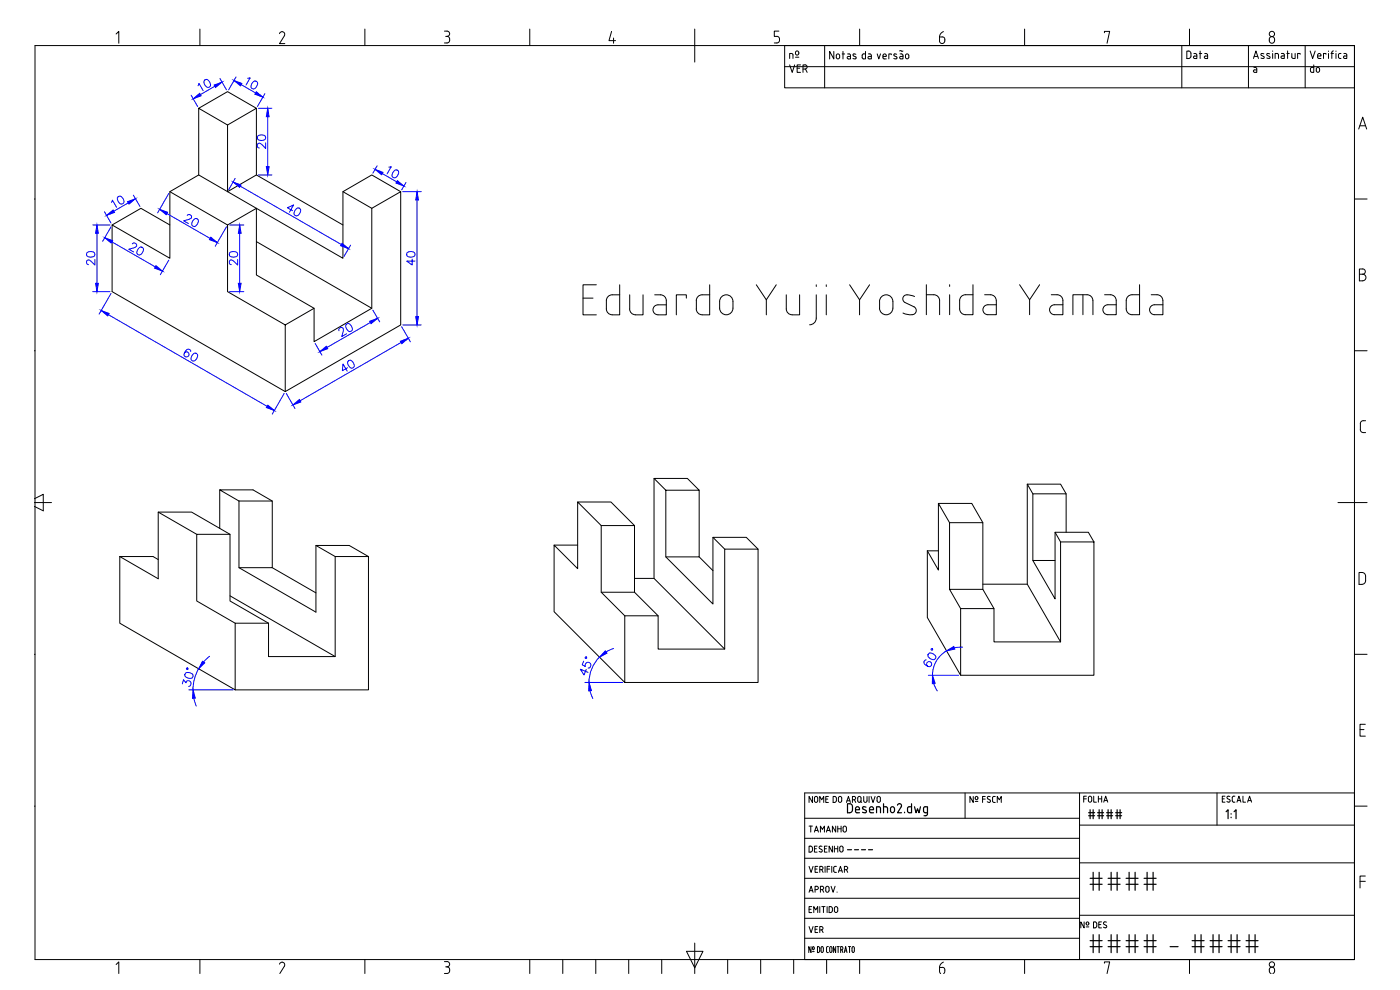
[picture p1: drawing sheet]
<svg xmlns="http://www.w3.org/2000/svg" width="420mm" height="297mm" viewBox="0 0 420 297" stroke-linecap="round" stroke-linejoin="round" font-family="sans-serif">
<defs><g id="words">
<g font-size="9.7">
<text x="326.3" y="268.5">####</text>
<text x="326.3" y="287.2">#### - ####</text>
</g>
<g font-size="7.5" fill="#00f">
<text x="100.9" y="102.3">20</text>
<text x="54.3" y="109.7">60</text>
</g>
<g font-size="7.1" fill="#00f">
<text x="58.6" y="28.6">10</text>
<text x="115.4" y="54.7">10</text>
<text x="32.5" y="63.5">10</text>
<text x="54.3" y="69.1">20</text>
<text x="37.7" y="77.6">20</text>
</g>
<g font-size="6.6" fill="#00f">
<text x="73" y="27.9">10</text>
<text x="85.4" y="66">40</text>
<text x="102" y="112.5">40</text>
<text x="178.5" y="203.9" transform="rotate(-90 178.5 203.9)">45°</text>
<text x="59.3" y="207.1" transform="rotate(-90 59.3 207.1)">30°</text>
</g>
<text font-size="6.2" fill="#00f" x="125.9" y="80.8" transform="rotate(-90 125.9 80.8)">40</text>
<text font-size="6.2" x="326" y="246.9">####</text>
<g font-size="5.7" fill="#00f">
<text x="80.8" y="45.9" transform="rotate(-90 80.8 45.9)">20</text>
<text x="29.6" y="80.8" transform="rotate(-90 29.6 80.8)">20</text>
<text x="72.7" y="80.8" transform="rotate(-90 72.7 80.8)">20</text>
</g>
<text font-size="5.3" x="355.2" y="18.7">Data</text>
<g font-size="4.9">
<text x="324.2" y="242">FOLHA</text>
<text x="242" y="250.8">TAMANHO</text>
<text x="242" y="268.8">APROV.</text>
<text x="242" y="281.2">VER</text>
</g>
<text font-size="2.6" x="253.3" y="256.1">----</text>
</g></defs>
<!-- layer: Bloco da legenda -->
<g fill="none" stroke="#000" stroke-width=".3">
<path d="M10.5 13.7h396v274.2h-396zM34.8 10.2l.9-.8v3.6M60 8.7v5M84.7 9.5l.7 .4-.1 .8M84.7 9.5l-.5 .2-.3 .4M85.4 10.7l-1.5 2.4h1.6M109.5 8.7v5M133.4 9.3h.8a.83 .83 0 0 1 .7 1.1 .83 .83 0 0 1-1.1 .5M134.2 10.9a1.01 1.01 0 0 1 .8 1 1.01 1.01 0 0 1-.8 1h-.8M159 8.7v5M183.5 9.4l-.7 2.8h1.9M184.1 11.4v1.6"/>
<path d="M208.5 8.7v9.9M232.4 12.9h.8M233.1 10.9a1.02 1.02 0 0 1 .9 1 1.02 1.02 0 0 1-.9 1M233.8 9.3h-1.4v1.6h.8M235.5 13.7v12.7h171M237 17.5v-1.5l.9 .3 .1 1.2M237 19.5l.8 2.2 .7-2.2M238.7 17.2h1M238.8 15.5a.55 .55 0 0 1 .8 0 .55 .55 0 0 1 0 .8 .55 .55 0 0 1-.8 0zM240.2 19.5h-1v2.2h1M241.6 19.5a.62 .62 0 0 1 .6 .6 .62 .62 0 0 1-.6 .6h-.6M241.6 19.5h-.6v2.2"/>
<path d="M247.5 13.7v12.7M250.2 15.4v2.3l-1.2-2.3v2.3M252 16.7a.5 .5 0 0 0-.5-.5 .5 .5 0 0 0-.5 .5v.5a.5 .5 0 0 0 .5 .5 .5 .5 0 0 0 .5-.5M252 16.7v.5M252.7 16.2h.8M253 15.4v2.3M254.4 16.2h.6l.2 .4v1.1l-.8-.1-.2-.3 .2-.3 .8-.1M256.8 16.3l-.5-.1-.3 .2 .1 .3 .8 .5v.4l-.9-.1M258 8.7v5M259.2 16.2l-.4 .2-.1 .8 .5 .5M259.2 16.2h.5M259.7 15.4v2.3h-.5"/>
<path d="M260.6 16.2h.7l.2 .4v1.1l-.8-.1-.2-.3 .2-.3 .8-.1M263.3 16.2l.4 1.5 .6-1.5M265 16.9h1a.52 .52 0 0 0-.4-.7 .52 .52 0 0 0-.6 .5l.2 .9 .8 .1M267.5 16.4v-.2h-.8v1.5M269.1 16.3l-.6-.1-.3 .2 .2 .3 .8 .5-.1 .4-.9-.1M270.1 16.2h.7l.2 .4v1.1h-.6M270.4 16.9l-.4 .4 .4 .4M270.4 16.9h.6M271 15.3h-1M272 16.2a.5 .5 0 0 1 .7 .5v.5a.5 .5 0 0 1-.5 .5 .5 .5 0 0 1-.5-.5zM281.9 12.3a.79 .79 0 0 0 .8 .8 .79 .79 0 0 0 .8-.8M282 11.1l1.3 .2 .3 1"/>
<path d="M282 11.1v1.2M283.1 9.5l-.9 .8-.2 .8M307.5 8.7v5M331.5 9.8v-.4h1.5l-.8 3.6M354.7 13.7v12.7M357 8.7v5M374.7 13.7v12.7M376.2 17.5l.7-2.2 .8 2.2M376.4 16.9h1.1M379.3 16.2l-.6-.2-.3 .3 .2 .3 .8 .5-.1 .4-.9-.1M381 16.2l-.5-.2-.3 .2 .1 .4 .8 .5v.4l-.9-.1M381.2 11.2a.9 .9 0 0 1 1.3 .8 .9 .9 0 0 1-1.3 .7l-.3-.9z"/>
<path d="M381.9 15.3v.1M381.9 16v1.5M382.7 17.5v-1.5l.9 .2 .1 1.3M384.6 16l.6 .1 .2 .4v1h-.8l-.2-.3 .2-.4h.8M386.2 16h.7M386.4 15.3v2.2M387.7 16v1.3l1 .2v-1.5M390.2 16.3v-.3h-.8v1.5M391.7 13.7v12.7M393.2 15.3l.7 2.2 .8-2.2M394.3 19.5v2.2l-.8-.1-.2-.3M395.4 16.6l.2 .9h.8"/>
<path d="M395.4 16.5a.5 .5 0 0 1 .5-.5 .5 .5 0 0 1 .5 .5M396.4 16.6v.2h-1M397.9 16.3v-.3h-.7v1.5M398.7 15.3v.1M398.7 16v1.5M399.4 16h.8M400.2 15.3l-.5 .5v1.7M400.9 15.3v.1M400.9 16v1.5M402.4 16l-.5 .1-.2 .4v.8l.7 .2M403.3 16l.7 .1 .2 .4v1h-.8l-.2-.3 .2-.4h.8M235.5 20h171"/>
<path d="M239.2 20.5h.8M241.7 20.7l.5 1M376.3 20.2l.8 .2 .1 1.3-1-.2v-.4l.3-.1M376.5 21h.7M394.3 20.2l-1 .2v.9M395.1 20.5a.5 .5 0 0 1 .5-.3 .5 .5 0 0 1 .4 .5v.5a.49 .49 0 0 1-.5 .5 .49 .49 0 0 1-.5-.5zM407.8 38.7l1.2-3.5 1.2 3.5M408.1 37.7h1.7M10.3 59.7h.2M406.5 59.7h3.8M408 82.3h1M409 80.7a.79 .79 0 0 1 .8 .8 .79 .79 0 0 1-.8 .8"/>
<path d="M409 80.7h-1v3.6l1-.1a.98 .98 0 0 0 .9-.9 .98 .98 0 0 0-.9-1M10.3 105.2h.2M406.5 105.2h3.8M408.2 128.9a.9 .9 0 0 0 .9 .9h.7M408.3 127.1v1.8M409.1 126.2a.9 .9 0 0 0-.9 .9M409.2 126.2h.6M10.3 149.6l2.7-1.3v5l-2.7-1.4M10.3 150.8h5.2M401.5 150.8h8.8M407.9 171.8a1.52 1.52 0 0 1 1.9 .7v1.7l-.2 .7a1.69 1.69 0 0 1-1.7 .4zM10.3 196.3h.2"/>
<path d="M406.5 196.3h3.8M408.2 218.9h1.1M409.8 217.3h-1.6v3.6h1.6M243.8 239v1.8l-1-1.8v1.8M244.4 239.4a.5 .5 0 0 1 .5-.4 .5 .5 0 0 1 .5 .4M244.4 239.5v.8a.5 .5 0 0 0 .5 .4 .5 .5 0 0 0 .5-.4v-.8M247.8 239.8h.6M248.6 239h-.8v1.8h.8M251 239.5l-.3-.5h-.7v1.8l.7-.1 .3-.5M251 239.5v.7M251.6 239.5v.8a.5 .5 0 0 0 .5 .4 .5 .5 0 0 0 .5-.4v-.8M251.6 239.4a.5 .5 0 0 1 .5-.4 .5 .5 0 0 1 .5 .4"/>
<path d="M255.8 240l.5-.1a.49 .49 0 0 0 .5-.4 .49 .49 0 0 0-.5-.5h-.5v1.8M256.4 240l.4 .8M257.4 239.4a.5 .5 0 0 1 .5-.4 .5 .5 0 0 1 .5 .4M257.4 239.5v.8a.5 .5 0 0 0 .5 .4 .5 .5 0 0 0 .5-.4v-.8M259.2 239v1.3a.5 .5 0 0 0 .5 .4 .5 .5 0 0 0 .5-.4v-1.3M260.8 239v1.8M261.4 239l.6 1.8 .6-1.8M263.2 239.4a.5 .5 0 0 1 .5-.4 .5 .5 0 0 1 .5 .4M263.2 239.5v.8a.5 .5 0 0 0 .5 .4 .5 .5 0 0 0 .5-.4v-.8M289.6 237.9v7.6M292.1 239v1.8l-1-1.8v1.8M293.5 239.3l-.1-.2a.42 .42 0 0 0-.6 0 .42 .42 0 0 0 0 .7 .42 .42 0 0 0 .7-.2"/>
<path d="M293.5 239.4v.2M294.9 239.8h.8M295.7 239h-.8v1.8M297.2 239.1a.46 .46 0 0 0-.7-.1 .46 .46 0 0 0 0 .7l.6 .3a.49 .49 0 0 1-.1 .8 .49 .49 0 0 1-.7-.3M298.7 239l-.8 .2v1.1l.2 .4 .6 .1M324 237.9v50M365.2 237.9v9.7M366.8 239.7h.6M367.6 238.9h-.8v1.8h.8M369.1 239a.46 .46 0 0 0-.7-.1 .46 .46 0 0 0 0 .7l.8 .6-.4 .5M370.6 238.9h-.6l-.2 .5 .1 1.1 .7 .2M373 238.9v1.8h.8"/>
<path d="M406.5 237.9h-165v50M10.3 241.9h.2M241.5 257.5h82.5M241.5 251.5h82.5M241.5 245.5h82.5M242.8 259.9l.6 1.8 .6-1.8M243.3 255.7l.4-.3a1.21 1.21 0 0 0-.2-1.5h-.7v1.8h.5M244.4 254.7h.6M245.2 253.9h-.8v1.8h.8M245.4 259.9h-.8v1.8h.8M246 240.8v-1.8l.6 1 .6-1v1.8M246.2 253.9l.5 .1"/>
<path d="M246.2 253.9l-.4 .4 .8 .6M246.5 259.9a.5 .5 0 0 1 .5 .5 .5 .5 0 0 1-.5 .5M246.5 259.9h-.5v1.8M246.6 254.9a.48 .48 0 0 1 0 .8 .48 .48 0 0 1-.8-.2M247.4 254.7h.6M247.6 259.9v1.8M248.2 253.9h-.8v1.8h.8M249 259.9h-.8v1.8M249.6 259.9v1.8M249.8 253.9v1.8l-1-1.8v1.8M250.4 253.9v1.8M250.4 254.7h1"/>
<path d="M250.7 259.9l-.5 .5M250.7 259.9h.3M251.4 253.9v1.8M253 254.3a.5 .5 0 0 0-.5-.4 .5 .5 0 0 0-.5 .4v.9a.5 .5 0 0 0 .5 .5 .5 .5 0 0 0 .5-.5M254 240.8l.6-1.8 .6 1.8M254.2 240.3h.8M258.1 240.4l.5 .4M292.7 240.5h.8M299.3 240.8v-1.8l.6 1 .6-1v1.8M324 258.9h82.5M324 247.6h82.5M368.2 240.5l.6 .2"/>
<path d="M371.2 240.7l.6-1.8 .6 1.8M371.4 240.2h.8M374.4 240.7l.6-1.8 .6 1.8M374.6 240.2h.8M406.5 241.9h3.8M241.5 275.5h82.5M241.5 269.5h82.5M241.5 263.5h82.5M242.8 272.8h.6M243.6 272h-.8v1.8h.8M244.2 273.8v-1.8l.6 1 .6-1v1.8M244.6 260.8h.6"/>
<path d="M246 272v1.8M246 260.9h.5M246.6 272h1M246.6 260.9l.4 .8M247.1 272v1.8M248.2 272v1.8M248.2 260.8h.8M249.8 272.6l-.3-.5-.7-.1v1.8l.7-.1 .3-.4M249.8 272.6v.7M250.2 260.4l.1 1.1 .7 .2M250.5 272.3a.5 .5 0 0 1 .5-.3 .5 .5 0 0 1 .4 .5v.8a.5 .5 0 0 1-.5 .5 .5 .5 0 0 1-.5-.5zM251.6 261.7l.6-1.8 .6 1.8"/>
<path d="M251.8 261.3h.9M253.4 260.9h.5a.5 .5 0 0 0 .5-.4 .5 .5 0 0 0-.5-.6h-.5v1.8M254 260.9l.4 .8M324 274.6h82.5M408.2 264.4h1.6M409.8 262.8h-1.6v3.6M34.8 289.4l.9-.8v3.5M60 287.9v4.2M84.7 288.7l.7 .4-.1 .8M84.7 288.7l-.5 .2-.3 .4M85.4 289.9l-1.4 2.2M109.5 287.9v4.2"/>
<path d="M133.4 288.5h.8M133.8 290.1h.4M134.2 288.5a.79 .79 0 0 1 .7 .8 .79 .79 0 0 1-.7 .8M134.2 290.1a1.01 1.01 0 0 1 .8 1 1.01 1.01 0 0 1-.8 1h-.8M159 287.9v4.2M168.9 287.9v4.2M178.8 287.9v4.2M188.7 287.9v4.2M198.6 287.9v4.2M206 285.4h5l-2.5 5zM208.5 283v9.1M218.4 287.9v4.2"/>
<path d="M228.3 287.9v4.2M238.2 287.9v4.2M241.5 281.5h82.5M243.4 284v1.8l-.7-1.8v1.8M243.8 285.5h.6M244 284.1a.43 .43 0 0 1 .4 .4 .43 .43 0 0 1-.4 .4zM245.3 284a.52 .52 0 0 1 .7 .6v.7a.51 .51 0 0 1-.7 .5zM246.4 285.3l.3 .5 .4-.5M247.1 284.5l-.2-.4h-.3l-.2 1.2M247.1 284.5v.8M248.1 287.9v4.2M248.6 284l-.5 .2-.1 1.2 .2 .4h.4"/>
<path d="M249 285.3l.3 .5 .4-.5M249 285.3v-1.1l.3-.2 .3 .2 .1 1.1M250.8 284v1.8l-.7-1.8v1.8M251.2 284h.7M251.5 284v1.8M252.3 285h.3M252.6 285l.3-.3v-.5l-.6-.2v1.8M252.7 285l.3 .8M253.4 285.8l.4-1.8 .4 1.8M253.5 285.3h.6M254.6 284h.7M255 284v1.8"/>
<path d="M255.7 285.3v-1.1l.3-.2 .4 .2v1.1M255.7 285.3l.3 .5 .4-.5M258 287.9v4.2M282 290.3v1.4l.3 .4M282 290.3h.8M282.8 290.2a1.02 1.02 0 0 1 .8 .8 1.02 1.02 0 0 1-.4 1.1M283.1 288.7l-.9 .8-.2 .8M307.5 287.9v4.2M331.5 289v-.4h1.5l-.8 3.5M357 287.9v4.2M381.5 292.1a.92 .92 0 0 1-.5-1.4 .92 .92 0 0 1 1.4 0l.1 .9-.5 .5"/>
<circle cx="381.7" cy="10.2" r=".79"/>
<circle cx="381.7" cy="289.4" r=".79"/>
</g>
<g fill="none" stroke="#000" stroke-width=".36">
<path d="M254.3 241.2h.7a.85 .85 0 0 1 .8 .8v1a.81 .81 0 0 1-.8 .8l-.7 .1zM256.8 243h1.1a.62 .62 0 0 0-.4-.9 .62 .62 0 0 0-.7 .6v.9l1.1 .3M259.9 242.2a.55 .55 0 0 0-.7-.2 .55 .55 0 0 0-.3 .6l.9 .5 .2 .5-.3 .2-.9-.1M260.9 243h1.3a.63 .63 0 0 0-.5-.9 .63 .63 0 0 0-.8 .6l.3 1.1 1 .1M263.1 243.9v-1.8l1.1 .2 .1 1.6M265.2 242.1l.6-.1 .5 .3 .1 1.6M265.2 241.2v2.7M267.4 242.2l.4-.2 .5 .2 .1 1a.59 .59 0 0 1-.5 .6 .59 .59 0 0 1-.6-.6zM269.3 241.6a.62 .62 0 0 1 .9-.4 .62 .62 0 0 1 .3 .9l-1.1 1.8h1.2M271.5 243.7v.2M273.6 241.2v2.7l-1-.1a1.33 1.33 0 0 1-.2-1.5l.5-.3 .7 .1M274.5 242.1l.4 1.8 .5-1.2 .4 1.2 .5-1.8"/>
<path d="M278.3 243.9l-1.1-.3a1.33 1.33 0 0 1 .2-1.5h.9v2.1l-.2 .5-.8 .1M368 243.5l.6-.5v2.6M369.5 244.1v.2M369.5 245.2v.1M370.4 243.5l.6-.5v2.6"/>
</g>
<!-- layer: 0 -->
<g fill="none" stroke="#000" stroke-width=".3">
<path d="M59.6 32.5l8.7 5 8.6-5-8.6-5-8.7 5v20M76.9 32.5v20l-8.6 5v-20M51 57.5l17.3 10M76.9 52.5l26 15M102.9 57.5v20l-43.3-25-8.6 5v20l-17.4-10v20l52 30 34.7-20v-40l-8.7 5M120.3 57.5l-8.7-5-8.7 5 8.7 5M33.6 67.5l8.7-5 8.7 5M76.9 72.5l34.7 20M111.6 62.5v30l-17.3 10v-10M85.6 97.5l-17.3-10v-20l8.6-5v20l17.4 10-8.7 5v20M175 89.5h3M179 85.4h-4v9.1h4"/>
<path d="M186 85.4v9.1h-2.3a1.78 1.78 0 0 1-1.7-1.8v-2.5a1.75 1.75 0 0 1 1.7-1.7h2.3M189 88.5v4.2a1.75 1.75 0 0 0 1.7 1.7l2.3 .1v-6M196.5 88.5a3.2 3.2 0 0 1 3 .5l.5 1.2v4.3h-2.5a1.5 1.5 0 0 1-1.5-1.5 1.5 1.5 0 0 1 1.5-1.5h2.5M206 89.5v-1h-3v6M210.7 88.5a1.71 1.71 0 0 0-1.7 1.7v2.5a1.75 1.75 0 0 0 1.7 1.7M210.7 88.5h2.3M213 85.4v9.1h-2.3M216.6 89a2 2 0 0 1 2.1-.4 2 2 0 0 1 1.3 1.9 3.6 3.6 0 0 1-.6 3.4 2 2 0 0 1-2.2 .4 2 2 0 0 1-1.2-1.8 3.6 3.6 0 0 1 .6-3.5zM227 85.4l3 4.6 3-4.6M230 90v4.5M236 88.5v4.2a1.75 1.75 0 0 0 1.7 1.7M240 88.5v6h-2.3"/>
<path d="M245 88.5v7a2 2 0 0 1-2 2M245 85.4v.6M248 85.4v.6M248 88.5v6M255 85.4l3 4.6 3-4.6M258 90v4.5M268 90.5a2 2 0 0 0-2-2 2 2 0 0 0-2 2 3.6 3.6 0 0 0 .5 3.4 2 2 0 0 0 2.2 .4 2 2 0 0 0 1.3-1.9M268 90.5v2M271 93.9l1.3 .5h1.4M274.5 89a3.1 3.1 0 0 0-3.3 0 1.22 1.22 0 0 0 .3 1.7l2.8 1.4a1.26 1.26 0 0 1 .6 1.4 1.26 1.26 0 0 1-1.2 .9M278 88.4h2.2a1.75 1.75 0 0 1 1.8 1.8v4.2M278 85.4v9"/>
<path d="M285 85.4v.5M285 88.4v6M292 85.4v9h-2.2a1.75 1.75 0 0 1-1.8-1.7v-2.5a1.75 1.75 0 0 1 1.7-1.8h2.3M295.5 88.4a3.2 3.2 0 0 1 3 .5l.5 1.3v4.2h-2.5a1.49 1.49 0 0 1-1.5-1.5 1.49 1.49 0 0 1 1.5-1.5h2.5M306 85.4l3 4.5 3-4.5M309 89.9v4.5M315.5 88.4a3.2 3.2 0 0 1 3 .5l.5 1.3v4.2h-2.5a1.49 1.49 0 0 1-1.5-1.5 1.49 1.49 0 0 1 1.5-1.5h2.5M325 88.4v6M328 90.2a1.75 1.75 0 0 0-1.8-1.8h-4.2v6M328 90.2v4.2M331.5 88.4a3.2 3.2 0 0 1 3 .5l.5 1.3v4.2h-2.5M332.5 91.4a1.49 1.49 0 0 0-1.5 1.5 1.49 1.49 0 0 0 1.5 1.5"/>
<path d="M332.5 91.4h2.5M342 85.4v9h-2.2a1.75 1.75 0 0 1-1.8-1.7v-2.5a1.75 1.75 0 0 1 1.7-1.8h2.3M345.5 88.4a3.2 3.2 0 0 1 3 .5l.5 1.3M349 90.2v4.2h-2.5a1.49 1.49 0 0 1-1.5-1.5 1.49 1.49 0 0 1 1.5-1.5h2.5M47.5 153.6l11.5 6.7M65.9 147v11.5M71.7 150.3v20l23.1 13.4v-20M71.7 150.3h10v20h-10M71.7 150.3l-5.8-3.3h10l5.8 3.3M173.4 150.6h10l7 7.1h-10M180.4 157.7l-7-7.1v20l-7.1-7v19.9l21.2 21.3h40v-40h-10v30h-20v-10h-10v20M180.4 157.7v20l7.1 7.1"/>
<path d="M190.4 157.7v20h-10M196.3 143.6v29.9l21.2 21.3M199.8 147.1l-3.5-3.5h10l3.5 3.5h-10v20l14.2 14.1v-20M209.8 147.1v20h-10M281.6 151h10l3.4 5.8M285 156.8l-3.4-5.8v20l-3.3-5.7M308.3 145.3v30l10 17.3M310 148.2l-1.7-2.9h10l1.7 2.9M316.6 159.7v20l-6.6-11.5v-20h10v11.5M35.9 167v20l34.7 20v-20h10M35.9 167h10l1.6 .9M69 160.3l-11.5-6.7h-10v20.1l-11.6-6.7"/>
<path d="M69 178.8l31.6 18.2M81.7 170.3l13.1 7.6M100.6 167l-5.8-3.3h10l5.8 3.3M166.3 163.6h7.1M190.4 177.7l7.1 7.1M190.4 173.5h5.9M209.8 167.1l4.2 4.1M217.5 164.8l-3.5-3.6h10l3.5 3.6M278.3 165.3v20l10 17.3M278.3 165.3h3.3M285 176.8v-20h10v20M295 175.3h13.3"/>
<path d="M310 168.2h6.6M318.3 162.6l-1.7-2.9h10l1.7 2.9M70.6 187l-11.6-6.7v-20h10v20l11.6 6.7M80.6 187v10h20v-30h10v40h-40M288.3 182.6h10v10h20v-30h10v40h-40zM288.3 182.6l-3.3-5.8h10l3.3 5.8"/>
</g>
<!-- layer: Azul -->
<g fill="none" stroke="#00f" stroke-width=".3">
<path d="M57.3 28.6l2 3.4M66 23.6l2 3.4M70.9 23.1l-2.3 3.9M77.6 32.5h4M79.5 28.1l-2.2 3.9M80.4 35v15M40 58.5l2 3.5M50.7 58l-3.4 5.9M70.6 53.5l-2 3.5M72.1 55.9l30.3 17.5M77.6 52.5h4M113.2 49.7l-1.3 2.3"/>
<path d="M120.9 57.5h5.5M27.8 67.5h5.2M29.1 70v15M31.4 63.5l1.9 3.5M33.3 68.1l-2.5 4.3M33.6 72.6l13 7.5M50.1 64.1l13 7.4M50.7 78l-2.6 4.4M68 68.1l-3.4 5.8M68.9 67.5h4.3M71.9 70v15M105.2 73.5l-2 3.5"/>
<path d="M125.2 60v35M27.8 87.5h5.2M32.5 94.4l47.7 27.5M33.3 88l-3.6 6.3M68.9 87.5h4.3M111.2 96.8l-13 7.4M111.9 93l2 3.6M120.6 98l2.6 4.6M120.9 97.5h5.5M85.3 118l-3.6 6.2M85.9 118l2.6 4.6M94.6 103l2 3.6"/>
<path d="M120.4 102.7l-30.3 17.5M62.9 196.9l-1.8 1.7M184.1 194.6l-2.2 1M278 198a.72 .72 0 0 0-.7 .4 .72 .72 0 0 0 .1 .8 1.45 1.45 0 0 0 2.1 .5 .78 .78 0 0 0-.2-1.1 .78 .78 0 0 0-1.1 .2 .78 .78 0 0 0 .2 1.1M278.6 196.2a1.44 1.44 0 0 1 2.2 1.2l-.1 .3a1.44 1.44 0 0 1-2.2-1.3zM284.1 195.3a8.4 8.4 0 0 0-4.2 7.3M288.9 194.2l-2.5 .2M56.7 207h13.3M58.2 209.5l.7 2.4M175.5 204.8h11.4M177.1 207.2l.8 2.4M278.6 202.6h9.1"/>
<path d="M280.2 205.1l1.1 2.2"/>
<circle cx="279.7" cy="194.8" r=".24"/>
</g>
<g fill="#00f" stroke="#00f" stroke-width=".3">
<path d="M70.2 24.2l2.4 .8-.4 .8z"/>
<path d="M80.4 32.5l.4 2.5h-.9z"/>
<path d="M79.9 50h.9l-.4 2.5z"/>
<path d="M102.6 73l2 1.6-2.4-.9z"/>
<path d="M70 54.6l2.3 .9-.4 .7z"/>
<path d="M124.8 95h.8l-.4 2.5z"/>
<path d="M125.2 57.5l.4 2.5h-.8z"/>
<path d="M87.9 121.5l2-1.6 .4 .7z"/>
<path d="M120.2 102.4l2.3-.9-1.9 1.6z"/>
<path d="M30.4 93.2l2.4 .9-.5 .7z"/>
<path d="M80.4 121.6l1.9 1.6-2.3-.9z"/>
<path d="M29.1 67.5l.4 2.5h-.8z"/>
<path d="M28.7 85h.8l-.4 2.5z"/>
<path d="M46.8 79.7l2 1.6-2.4-.8z"/>
<path d="M31.4 71.3l2.4 .9-.4 .7z"/>
<path d="M63.3 71.2l1.9 1.6-2.3-.9z"/>
<path d="M47.9 62.8l2.4 .9-.4 .7z"/>
<path d="M71.9 67.5l.5 2.5h-.9z"/>
<path d="M71.5 85h.9l-.5 2.5z"/>
<path d="M96 105.5l1.9-1.6 .5 .7z"/>
<path d="M110.9 96.4l2.4-.9-1.9 1.6z"/>
<path d="M112.6 50.8l2.3 .9-.4 .7z"/>
<path d="M57.9 207l.7 2.4-.8 .1z"/>
<path d="M181.6 195.3l.5 .7-2.2 1.2z"/>
<path d="M176.8 204.8l.7 2.4-.8 .1z"/>
<path d="M284.1 195.3l2.1-1.3 .4 .8z"/>
<path d="M279.9 202.6l.7 2.4-.8 .1z"/>
</g>
<use href="#words"/>
</svg>
